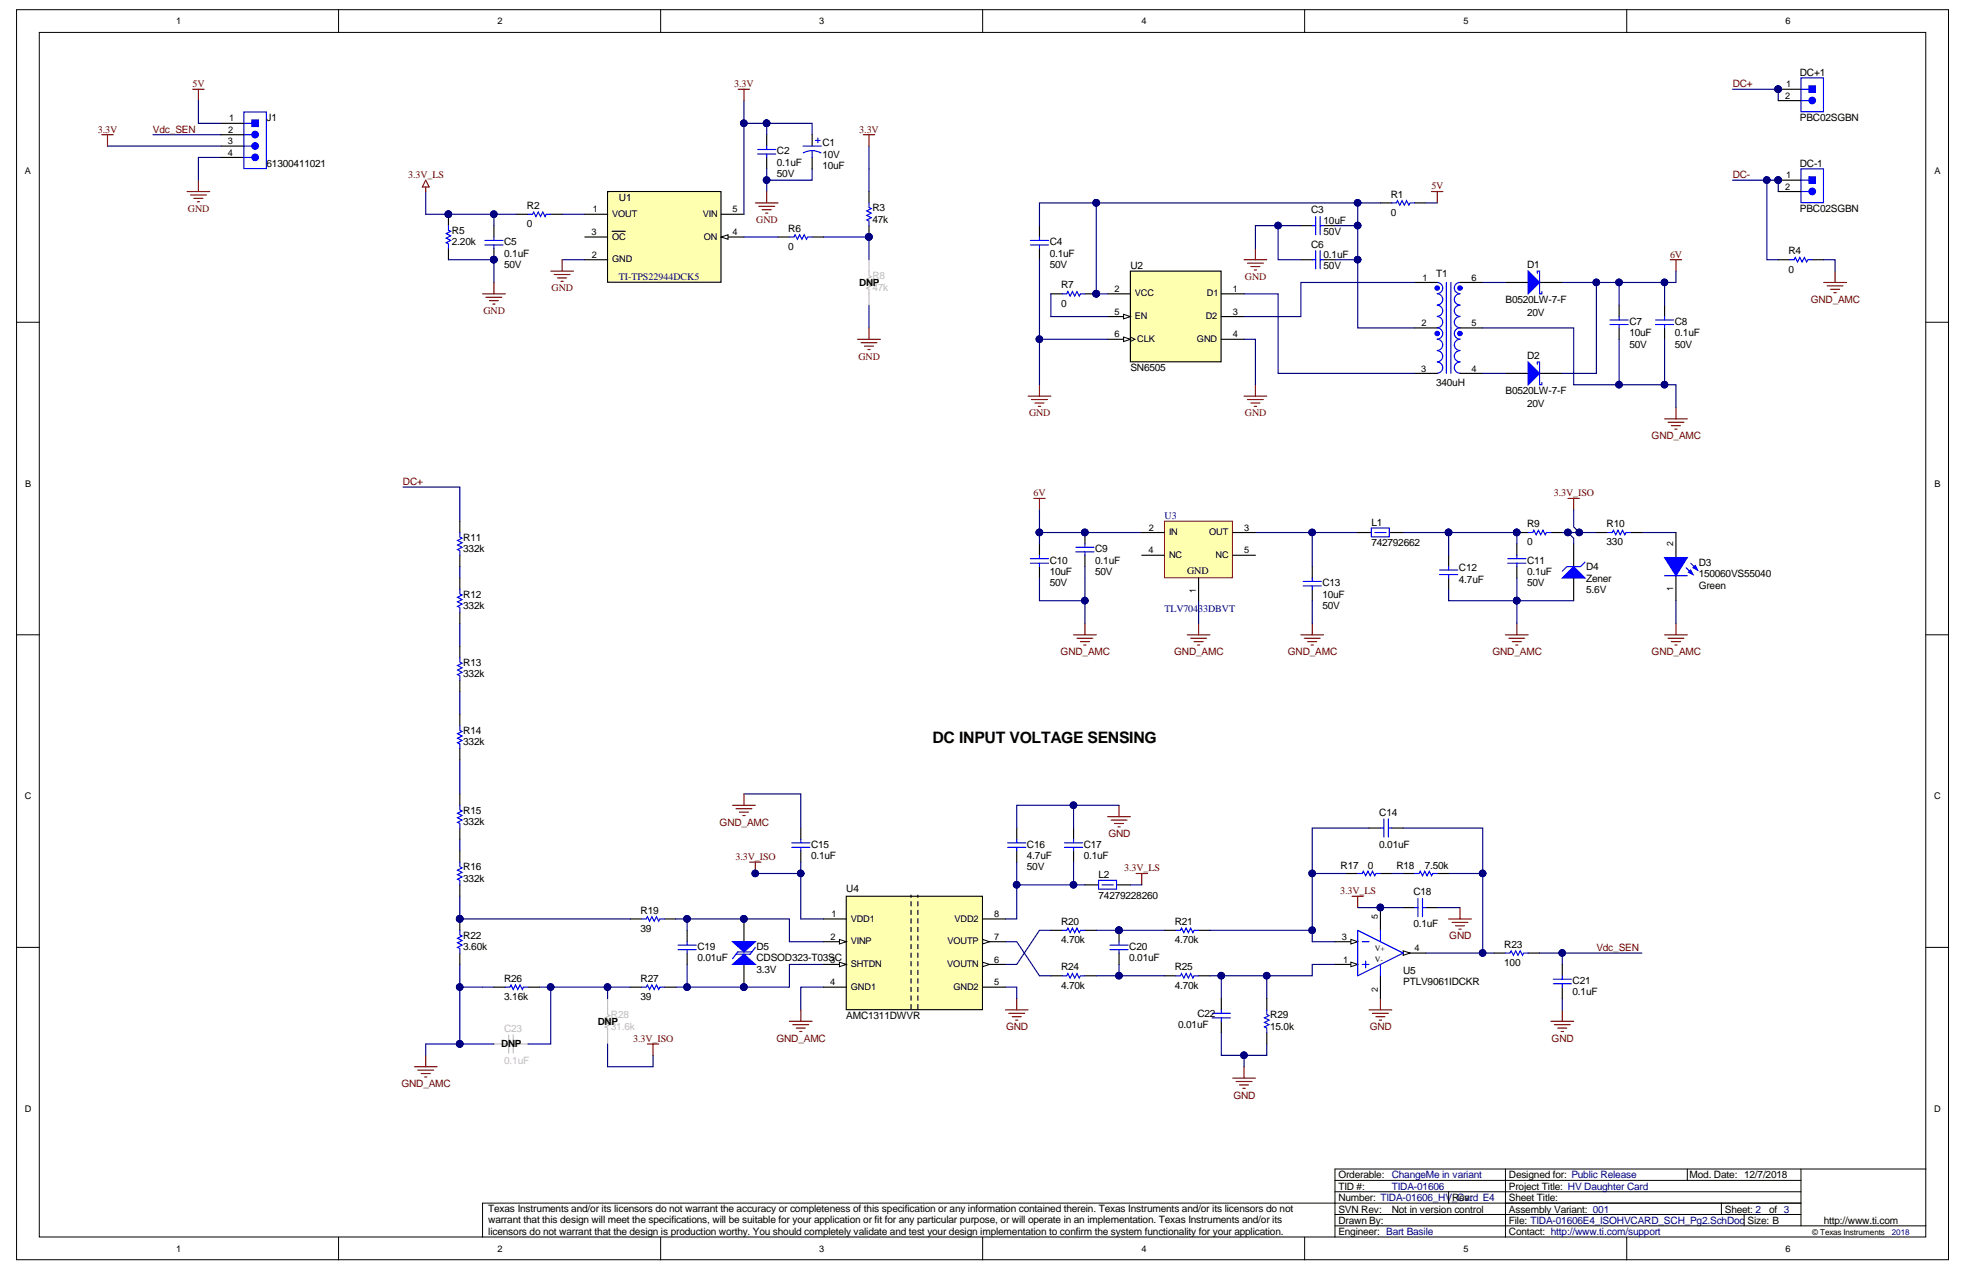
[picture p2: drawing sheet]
<svg xmlns="http://www.w3.org/2000/svg" width="432mm" height="279mm" viewBox="0 0 432 279" stroke-linecap="round" stroke-linejoin="round" font-family="sans-serif">
<defs><g id="words">
<text font-size="3.5" x="204.7" y="163">DC INPUT VOLTAGE SENSING</text>
<g font-size="2.2">
<text x="395.1" y="16.7">DC+1</text>
<text x="58.5" y="26.6">J1</text>
<text x="395.1" y="26.6">PBC02SGBN</text>
<text x="170.6" y="33.9">C2</text>
<text x="180.5" y="34.6">10V</text>
<text x="180.5" y="32.1">C1</text>
<text x="58.5" y="36.6">61300411021</text>
<text x="170.6" y="36.4">0.1uF</text>
<text x="170.6" y="38.9">50V</text>
<text x="180.5" y="37.1">10uF</text>
<text x="395.1" y="36.6">DC-1</text>
<text x="115.7" y="45.9">R2</text>
<text x="135.9" y="44.1">U1</text>
<text x="191.5" y="46.4">R3</text>
<text x="287.8" y="46.9">C3</text>
<text x="305.3" y="47.4">0</text>
<text x="305.3" y="43.4">R1</text>
<text x="395.1" y="46.6">PBC02SGBN</text>
<text x="99.2" y="53.8">2.20k</text>
<text x="99.2" y="51.4">R5</text>
<text x="110.7" y="53.8">C5</text>
<text x="115.7" y="49.9">0</text>
<text x="173" y="50.9">R6</text>
<text x="191.5" y="48.9">47k</text>
<text x="230.4" y="53.8">C4</text>
<text x="290.6" y="49.1">10uF</text>
<text x="290.6" y="51.6">50V</text>
<text x="110.7" y="56.3">0.1uF</text>
<text x="110.7" y="58.8">50V</text>
<text x="173" y="54.8">0</text>
<text x="230.4" y="56.3">0.1uF</text>
<text x="230.4" y="58.8">50V</text>
<text x="248.1" y="59.1">U2</text>
<text x="287.8" y="54.3">C6</text>
<text x="290.6" y="56.6">0.1uF</text>
<text x="290.6" y="59.1">50V</text>
<text x="335.2" y="58.8">D1</text>
<text x="392.6" y="59.8">0</text>
<text x="392.6" y="55.8">R4</text>
<text x="188.6" y="62.7">DNP</text>
<text x="232.9" y="63.3">R7</text>
<text x="315.3" y="60.8">T1</text>
<text x="232.9" y="67.3">0</text>
<text x="330.5" y="66.6">B0520LW-7-F</text>
<text x="335.2" y="69.3">20V</text>
<text x="357.7" y="71.3">C7</text>
<text x="367.7" y="71.3">C8</text>
<text x="357.7" y="73.8">10uF</text>
<text x="357.7" y="76.3">50V</text>
<text x="367.7" y="73.8">0.1uF</text>
<text x="367.7" y="76.3">50V</text>
<text x="248.1" y="81.5">SN6505</text>
<text x="335.2" y="78.8">D2</text>
<text x="315.3" y="84.8">340uH</text>
<text x="330.5" y="86.5">B0520LW-7-F</text>
<text x="335.2" y="89.3">20V</text>
<text x="101.7" y="118.7">R11</text>
<text x="301" y="115.5">L1</text>
<text x="301" y="120">742792662</text>
<text x="335.2" y="119.7">0</text>
<text x="335.2" y="115.7">R9</text>
<text x="352.7" y="119.7">330</text>
<text x="352.7" y="115.7">R10</text>
<text x="101.7" y="121.2">332k</text>
<text x="230.4" y="123.7">C10</text>
<text x="240.4" y="123.7">0.1uF</text>
<text x="240.4" y="121.2">C9</text>
<text x="260.6" y="125.9">GND</text>
<text x="320.3" y="125.5">C12</text>
<text x="335.2" y="123.7">C11</text>
<text x="348.2" y="125.2">D4</text>
<text x="372.9" y="124.2">D3</text>
<text x="101.7" y="131.2">R12</text>
<text x="230.4" y="126.2">10uF</text>
<text x="230.4" y="128.7">50V</text>
<text x="240.4" y="126.2">50V</text>
<text x="290.3" y="131.2">10uF</text>
<text x="290.3" y="128.7">C13</text>
<text x="320.3" y="128">4.7uF</text>
<text x="335.2" y="126.2">0.1uF</text>
<text x="335.2" y="128.7">50V</text>
<text x="348.2" y="130.2">5.6V</text>
<text x="348.2" y="127.7">Zener</text>
<text x="372.9" y="129.2">Green</text>
<text x="372.9" y="126.7">150060VS55040</text>
<text x="101.7" y="133.7">332k</text>
<text x="290.3" y="133.7">50V</text>
<text x="101.7" y="148.7">332k</text>
<text x="101.7" y="146.2">R13</text>
<text x="101.7" y="161.1">R14</text>
<text x="101.7" y="163.6">332k</text>
<text x="101.7" y="178.6">R15</text>
<text x="302.8" y="179.1">C14</text>
<text x="101.7" y="181.1">332k</text>
<text x="101.7" y="191.1">R16</text>
<text x="178" y="188.6">0.1uF</text>
<text x="178" y="186.1">C15</text>
<text x="225.4" y="188.6">4.7uF</text>
<text x="225.4" y="191.1">50V</text>
<text x="225.4" y="186.1">C16</text>
<text x="237.9" y="188.6">0.1uF</text>
<text x="237.9" y="186.1">C17</text>
<text x="294.3" y="190.8">R17</text>
<text x="300.3" y="190.8">0</text>
<text x="302.8" y="186.1">0.01uF</text>
<text x="306.5" y="190.8">R18</text>
<text x="312.8" y="190.8">7.50k</text>
<text x="101.7" y="193.6">332k</text>
<text x="185.8" y="195.8">U4</text>
<text x="241.2" y="192.8">L2</text>
<text x="241.2" y="197.3">74279228260</text>
<text x="310.3" y="196.6">C18</text>
<text x="140.6" y="200.6">R19</text>
<text x="232.9" y="203.1">R20</text>
<text x="257.9" y="203.1">R21</text>
<text x="310.3" y="203.6">0.1uF</text>
<text x="101.7" y="208.6">3.60k</text>
<text x="101.7" y="206.1">R22</text>
<text x="140.6" y="204.6">39</text>
<text x="153.1" y="208.6">C19</text>
<text x="166.1" y="208.6">D5</text>
<text x="232.9" y="207.1">4.70k</text>
<text x="247.9" y="208.6">C20</text>
<text x="257.9" y="207.1">4.70k</text>
<text x="330.2" y="208.1">R23</text>
<text x="110.7" y="215.5">R26</text>
<text x="140.6" y="215.5">R27</text>
<text x="153.1" y="211.1">0.01uF</text>
<text x="166.1" y="213.6">3.3V</text>
<text x="166.1" y="211.1">CDSOD323-T03SC</text>
<text x="232.9" y="213.1">R24</text>
<text x="247.9" y="211.1">0.01uF</text>
<text x="257.9" y="213.1">R25</text>
<text x="308" y="213.8">U5</text>
<text x="330.2" y="212.1">100</text>
<text x="110.7" y="219.5">3.16k</text>
<text x="140.6" y="219.5">39</text>
<text x="232.9" y="217">4.70k</text>
<text x="257.9" y="217">4.70k</text>
<text x="308" y="216.3">PTLV9061IDCKR</text>
<text x="345.2" y="218.5">0.1uF</text>
<text x="345.2" y="216">C21</text>
<text x="131.2" y="224.9">DNP</text>
<text x="185.8" y="223.8">AMC1311DWVR</text>
<text x="258.6" y="225.8">0.01uF</text>
<text x="262.9" y="223.3">C22</text>
<text x="278.8" y="226">15.0k</text>
<text x="278.8" y="223.5">R29</text>
<text x="110" y="229.9">DN</text>
<text x="113" y="229.9">P</text>
<text x="293.8" y="263.7">Number: TIDA-01606_HV_Card E4</text>
<text x="293.8" y="261.2">TID #:</text>
<text x="293.8" y="258.7">Orderable:</text>
<text x="318.8" y="263.7">Rev:</text>
<text x="331.2" y="263.7">Sheet Title:</text>
<text x="331.2" y="261.2">Project Title: HV Daughter Card</text>
<text x="331.2" y="258.7">Designed for: Public Release</text>
<text x="370.9" y="258.7">Mod. Date: 12/7/2018</text>
<text x="107.2" y="266.2">Texas Instruments and/or its licensors do not warrant the accuracy or completeness of this specification or any information contained therein. Texas Instruments and/or its licensors do not</text>
<text x="107.2" y="268.6">warrant that this design will meet the specifications, will be suitable for your application or fit for any particular purpose, or will operate in an implementation. Texas Instruments and/or its</text>
<text x="293.8" y="268.7">Drawn By:</text>
<text x="293.8" y="266.2">SVN Rev:</text>
<text x="305.5" y="266.2">Not in version control</text>
<text x="331.2" y="268.7">File: TIDA-01606E4_ISOHVCARD_SCH_Pg2.SchDoc</text>
<text x="331.2" y="266.2">Assembly Variant: 001</text>
<text x="378.6" y="266.2">Sheet: 2</text>
<text x="383.6" y="268.7">Size: B</text>
<text x="388.4" y="266.2">of 3</text>
<text x="400.3" y="268.7">http://www.ti.com</text>
<text x="107.2" y="271">licensors do not warrant that the design is production worthy. You should completely validate and test your design implementation to confirm the system functionality for your application.</text>
<text x="293.8" y="271.2">Engineer: Bart Basile</text>
<text x="331.2" y="271.2">Contact: http://www.ti.com/support</text>
</g>
<g font-size="2.2" fill="#800000">
<text x="42.3" y="19.1">5V</text>
<text x="161.2" y="19.1">3.3V</text>
<text x="380.4" y="19.2">DC+</text>
<text x="21.5" y="29.1">3.3V</text>
<text x="33.6" y="29.1">Vdc_SEN</text>
<text x="188.6" y="29.1">3.3V</text>
<text x="89.6" y="39.1">3.3V_LS</text>
<text x="314.2" y="41.6">5V</text>
<text x="380.4" y="39.1">DC-</text>
<text x="41.3" y="46.5">GND</text>
<text x="166" y="49">GND</text>
<text x="366.6" y="56.6">6V</text>
<text x="121.1" y="64">GND</text>
<text x="273.3" y="61.5">GND</text>
<text x="106.1" y="69">GND</text>
<text x="397.5" y="66.5">GND_AMC</text>
<text x="188.5" y="78.9">GND</text>
<text x="225.9" y="91.4">GND</text>
<text x="273.3" y="91.4">GND</text>
<text x="362.6" y="96.5">GND_AMC</text>
<text x="88.5" y="106.5">DC+</text>
<text x="226.9" y="109">6V</text>
<text x="341.1" y="109">3.3V_ISO</text>
<text x="232.8" y="143.9">GND_AMC</text>
<text x="257.8" y="143.9">GND_AMC</text>
<text x="282.7" y="143.9">GND_AMC</text>
<text x="327.6" y="143.9">GND_AMC</text>
<text x="362.6" y="143.9">GND_AMC</text>
<text x="158" y="181.3">GND_AMC</text>
<text x="243.3" y="183.8">GND</text>
<text x="161.4" y="188.8">3.3V_ISO</text>
<text x="246.8" y="191.3">3.3V_LS</text>
<text x="294.2" y="196.3">3.3V_LS</text>
<text x="318.2" y="206.3">GND</text>
<text x="350.4" y="208.8">Vdc_SEN</text>
<text x="220.9" y="226.2">GND</text>
<text x="300.7" y="226.2">GND</text>
<text x="139" y="228.7">3.3V_ISO</text>
<text x="170.5" y="228.7">GND_AMC</text>
<text x="340.6" y="228.7">GND</text>
<text x="88.1" y="238.7">GND_AMC</text>
<text x="270.8" y="241.2">GND</text>
</g>
<g font-size="2.2" fill="#000080">
<text x="135.9" y="61.6">TI-TPS22944DCK5</text>
<text x="255.6" y="114">U3</text>
<text x="255.6" y="134.4">TLV70433DBVT</text>
<text x="305.5" y="261.2">TIDA-01606</text>
<text x="305.5" y="258.7">ChangeMe in variant</text>
</g>
<g font-size="2.2" fill="#c0bebc">
<text x="191.5" y="63.8">47k</text>
<text x="191.5" y="61.3">R8</text>
<text x="110.7" y="226.5">C23</text>
<text x="134.1" y="226">31.6k</text>
<text x="134.1" y="223.5">R28</text>
<text x="110.7" y="233.5">0.1uF</text>
</g>
<g font-size="2">
<text x="38.6" y="5.3">1</text>
<text x="109.2" y="5.3">2</text>
<text x="179.9" y="5.3">3</text>
<text x="250.6" y="5.3">4</text>
<text x="321.3" y="5.3">5</text>
<text x="391.9" y="5.3">6</text>
<text x="391.9" y="21.7">2</text>
<text x="392.1" y="19.2">1</text>
<text x="50.1" y="29.2">2</text>
<text x="50.3" y="26.7">1</text>
<text x="50" y="34.2">4</text>
<text x="50" y="31.7">3</text>
<text x="5.5" y="38.3">A</text>
<text x="391.9" y="41.6">2</text>
<text x="392.1" y="39.1">1</text>
<text x="424.6" y="38.3">A</text>
<text x="130.2" y="46.6">1</text>
<text x="134.4" y="47.6">VOUT</text>
<text x="154.3" y="47.6">VIN</text>
<text x="160.8" y="46.6">5</text>
<text x="129.9" y="51.6">3</text>
<text x="134.4" y="52.6">OC</text>
<text x="154.5" y="52.6">ON</text>
<text x="160.8" y="51.6">4</text>
<text x="129.9" y="56.6">2</text>
<text x="134.4" y="57.6">GND</text>
<text x="244.7" y="64.1">2</text>
<text x="249.1" y="65.1">VCC</text>
<text x="264.9" y="65.1">D1</text>
<text x="270.6" y="64.1">1</text>
<text x="312.3" y="61.6">1</text>
<text x="323" y="61.6">6</text>
<text x="244.6" y="69.1">5</text>
<text x="249.1" y="70.1">EN</text>
<text x="264.7" y="70.1">D2</text>
<text x="270.6" y="69.1">3</text>
<text x="312" y="71.6">2</text>
<text x="323" y="71.6">5</text>
<text x="244.6" y="74.1">6</text>
<text x="249.6" y="75.1">CLK</text>
<text x="262.8" y="75.1">GND</text>
<text x="270.6" y="74.1">4</text>
<text x="312" y="81.6">3</text>
<text x="323" y="81.6">4</text>
<text x="5.5" y="106.9">B</text>
<text x="424.7" y="106.9">B</text>
<text x="252.2" y="116.5">2</text>
<text x="256.6" y="117.5">IN</text>
<text x="265.4" y="117.5">OUT</text>
<text x="273.1" y="116.5">3</text>
<text x="252.1" y="121.5">4</text>
<text x="256.6" y="122.5">NC</text>
<text x="266.8" y="122.5">NC</text>
<text x="273.1" y="121.5">5</text>
<text x="5.5" y="175.5">C</text>
<text x="424.6" y="175.5">C</text>
<text x="182.6" y="201.3">1</text>
<text x="186.8" y="202.3">VDD1</text>
<text x="209.5" y="202.3">VDD2</text>
<text x="218.2" y="201.3">8</text>
<text x="182.3" y="206.3">2</text>
<text x="186.8" y="207.3">VINP</text>
<text x="208" y="207.3">VOUTP</text>
<text x="218.2" y="206.3">7</text>
<text x="294.5" y="206.3">3</text>
<text x="310.5" y="208.8">4</text>
<text x="182.3" y="211.3">3</text>
<text x="186.8" y="212.3">SHTDN</text>
<text x="208" y="212.3">VOUTN</text>
<text x="218.2" y="211.3">6</text>
<text x="294.8" y="211.3">1</text>
<text x="182.3" y="216.3">4</text>
<text x="186.8" y="217.3">GND1</text>
<text x="209.3" y="217.3">GND2</text>
<text x="218.2" y="216.3">5</text>
<text x="5.5" y="244.1">D</text>
<text x="424.6" y="244.1">D</text>
<text x="38.6" y="274.8">1</text>
<text x="109.2" y="274.8">2</text>
<text x="179.9" y="274.8">3</text>
<text x="250.6" y="274.8">4</text>
<text x="321.3" y="274.8">5</text>
<text x="391.9" y="274.8">6</text>
</g>
<g font-size="1.9">
<text x="367.3" y="119.9" transform="rotate(-90 367.3 119.9)">2</text>
<text x="262.5" y="130.2" transform="rotate(-90 262.5 130.2)">1</text>
<text x="367.3" y="129.7" transform="rotate(-90 367.3 129.7)">1</text>
<text x="302.5" y="201.8" transform="rotate(-90 302.5 201.8)">5</text>
<text x="302.5" y="217.8" transform="rotate(-90 302.5 217.8)">2</text>
</g>
<text font-size="1.8" x="397.8" y="271.2">© Texas Instruments</text>
<text font-size="1.8" fill="#000080" x="415.3" y="271.2">2018</text>
<g font-size="1.7">
<text x="301.8" y="208.8">V+</text>
<text x="301.8" y="211.3">V-</text>
</g>
</g></defs>
<g fill="#fff" stroke="#000" stroke-width=".22">
<path d="M3.6 2.1h424.1v274.5h-424.1z"/>
<path d="M8.6 7.1h414.1v264.5h-414.1z"/>
</g>
<g fill="none" stroke="#000" stroke-width=".22">
<path d="M74.3 2.1v5M145 2.1v5M215.7 2.1v5M286.4 2.1v5M357.1 2.1v5M3.6 70.8h5M422.8 70.8h5M3.6 139.4h5M422.8 139.4h5M3.6 208h5M422.8 208h5M293.1 259.2h102.3"/>
<path d="M330.5 256.7h-37.4v14.9M370.4 256.7v2.5M395.4 256.7v12.4M422.8 256.7h-92.3v14.9M74.3 271.6v5M145 271.6v5M215.7 271.6v5M286.4 271.6v5M293.1 269.1h129.7M293.1 266.6h102.3M293.1 261.6h102.3M318 261.6v2.5"/>
<path d="M357.1 271.6v5M377.9 264.1v2.5M382.9 266.6v2.5M395.4 264.1h-289.5v7.5"/>
</g>
<path d="M366.7 57h2.5M367.9 57v2.5" fill="none" stroke="#800000" stroke-width=".25"/>
<path d="M285.6 49.5h2.5M285.6 57h2.5M290.6 49.5h2.5M290.6 57h2.5M330.5 62h5M338 62h5" fill="none" stroke="#000" stroke-width=".25"/>
<path d="M288.1 49.5h.7M288.1 57h.7M288.8 47.5v4M288.8 55v4M289.8 49.5h.8M289.8 47.5v4M289.8 55v4M289.8 57h.8" fill="none" stroke="#00f" stroke-width=".25"/>
<path d="M335.5 59.5l2.5 2.5-2.5 2.5z" fill="#00f"/>
<path d="M335.5 59.5l2.5 2.5-2.5 2.5zM337.5 60v-.5h.5v5h.5v-.5M353.4 70.3h4M353.4 71.3h4M355.4 69.5v.8M355.4 71.3v.7M363.4 70.3h4M363.4 71.3h4M365.4 69.5v.8M365.4 71.3v.7" fill="none" stroke="#00f" stroke-width=".25"/>
<path d="M355.4 67v2.5M355.4 72v2.5M365.4 67v2.5M365.4 72v2.5M330.5 82h5M338 82h5" fill="none" stroke="#000" stroke-width=".25"/>
<path d="M335.5 79.5l2.5 2.5-2.5 2.5z" fill="#00f"/>
<g fill="none" stroke="#00f" stroke-width=".25">
<path d="M305.5 44.5h1l.3-.4 .5 .9 .5-.9 .5 .9 .5-.9 .5 .9 .2-.5h1M315.5 64.5a1.22 1.22 0 0 1 1.2 1.2 1.22 1.22 0 0 1-1.2 1.3M315.5 62a1.22 1.22 0 0 1 1.2 1.2 1.22 1.22 0 0 1-1.2 1.3M315.5 67a1.22 1.22 0 0 1 1.2 1.2 1.22 1.22 0 0 1-1.2 1.3 1.25 1.25 0 0 1 1.2 1.2 1.25 1.25 0 0 1-1.2 1.2M315.5 74.5a1.22 1.22 0 0 1 1.2 1.2 1.22 1.22 0 0 1-1.2 1.2M315.5 72a1.22 1.22 0 0 1 1.2 1.2 1.22 1.22 0 0 1-1.2 1.2M315.5 77a1.22 1.22 0 0 1 1.2 1.2 1.22 1.22 0 0 1-1.2 1.2M315.5 79.5a1.22 1.22 0 0 1 1.2 1.2 1.22 1.22 0 0 1-1.2 1.2M317.5 62v20M318.5 62v20M320.5 64.5a1.22 1.22 0 0 0-1.2 1.2 1.22 1.22 0 0 0 1.2 1.3M320.5 62a1.22 1.22 0 0 0-1.2 1.2 1.22 1.22 0 0 0 1.2 1.3"/>
<path d="M320.5 67a1.22 1.22 0 0 0-1.2 1.2 1.22 1.22 0 0 0 1.2 1.3 1.25 1.25 0 0 0-1.3 1.2 1.25 1.25 0 0 0 1.3 1.2M320.5 74.5a1.22 1.22 0 0 0-1.2 1.2 1.22 1.22 0 0 0 1.2 1.2M320.5 72a1.22 1.22 0 0 0-1.2 1.2 1.22 1.22 0 0 0 1.2 1.2M320.5 77a1.22 1.22 0 0 0-1.2 1.2 1.22 1.22 0 0 0 1.2 1.2M320.5 79.5a1.22 1.22 0 0 0-1.2 1.2 1.22 1.22 0 0 0 1.2 1.2M335.5 79.5l2.5 2.5-2.5 2.5zM337.5 80v-.5h.5v5h.5v-.5"/>
</g>
<path d="M273.1 57h5M273.8 57.8h3.5M274.6 58.5h2M275.3 59.3h.5M275.6 54.5v2.5" fill="none" stroke="#800000" stroke-width=".25"/>
<g fill="none" stroke="#00f" stroke-width=".75">
<circle cx="315.5" cy="63.2" r=".22"/>
<circle cx="315.5" cy="73.2" r=".22"/>
<circle cx="320.5" cy="63.2" r=".22"/>
<circle cx="320.5" cy="73.2" r=".22"/>
</g>
<path d="M303 44.5h2.5M310.5 44.5h2.5M310.5 62h5M310.5 72h5M320.5 62h5M320.5 72h5M310.5 82h5M320.5 82h5" fill="none" stroke="#000" stroke-width=".25"/>
<path d="M248.1 59.5h20v19.9h-20z" fill="#ffffb0" stroke="#000" stroke-width=".25"/>
<path d="M243.2 64.5h4.9M243.2 69.5h4.9M268.1 64.5h5M268.1 69.5h5M268.1 74.5h5" fill="none" stroke="#000" stroke-width=".25"/>
<path d="M246.6 69l1.5 .5-1.5 .5z" fill="#fff"/>
<path d="M246.6 69l1.5 .5-1.5 .5zM248.1 74l1 .5-1 .5" fill="none" stroke="#000" stroke-width=".22"/>
<path d="M243.2 74.5h4.9" fill="none" stroke="#000" stroke-width=".25"/>
<path d="M246.6 74l1.5 .5-1.5 .5z" fill="#fff"/>
<path d="M246.6 74l1.5 .5-1.5 .5z" fill="none" stroke="#000" stroke-width=".22"/>
<g fill="none" stroke="#000" stroke-width=".25">
<path d="M228.2 49.5v2.5M228.2 54.5v2.5M230.7 64.5h2.5M238.2 64.5h2.5M228.2 119.4v2.5M238.2 116.9v2.5M333 119.4v2.5M333 116.9h2.5M340.5 116.9h2.5M345.5 119.4v5M228.2 124.4v2.5M238.2 121.9v2.5"/>
<path d="M288.1 124.4v2.5M288.1 129.4v2.5M318 121.9v2.5M318 126.9v2.5M333 124.4v2.5M345.5 126.9v5"/>
</g>
<g fill="#000080" stroke="#000080" stroke-width=".22">
<circle cx="240.6" cy="64.5" r=".72"/>
<circle cx="238.1" cy="116.9" r=".72"/>
<circle cx="333" cy="116.9" r=".72"/>
</g>
<g fill="none" stroke="#00f" stroke-width=".25">
<path d="M226.2 53.8h4M226.2 52.8h4M228.2 52v.8M228.2 53.8v.7M233.2 64.5h1l.2-.5 .5 1 .5-1 .5 1 .5-1 .5 1 .3-.5h1M238.2 119.4v.8M335.5 116.9h1l.2-.5 .5 1 .5-1 .5 1 .5-1 .5 1 .3-.5h1M226.2 123.7h4M226.2 122.7h4M228.2 121.9v.8M228.2 123.7v.7M236.2 120.2h4"/>
<path d="M236.2 121.2h4M238.2 121.2v.7M286.1 128.6h4M286.1 127.6h4M288.1 126.9v.7M288.1 128.6v.8M316 126.1h4M316 125.2h4M318 124.4v.8M318 126.1v.8M331 123.7h4M331 122.7h4"/>
<path d="M333 121.9v.8M333 123.7v.7"/>
</g>
<g fill="none" stroke="#800000" stroke-width=".25">
<path d="M314.3 42.1h2.5M315.5 42.1v2.4M225.7 87h5M226.4 87.7h3.5M227.2 88.5h2M227.9 89.2h.5M228.2 84.5v2.5M273.1 87h5M273.8 87.7h3.5M274.6 88.5h2M275.3 89.2h.5M275.6 84.5v2.5"/>
<path d="M365.4 92h5M366.2 92.7h3.5M366.9 93.5h2M367.7 94.2h.5M367.9 89.5v2.5M344.2 109.4h2.5M345.5 109.4v2.5"/>
</g>
<path d="M345.5 124.4l2.4 2.5h-4.9z" fill="#00f"/>
<path d="M301 115.9h4v2h-4zM301.8 116.9h2.5M345.5 124.4l2.4 2.5h-4.9zM347.9 123.4l-1 1h-2.9l-1 1M370.2 124.7l1.4 1.4M371.2 123.7l1.4 1.5" fill="none" stroke="#00f" stroke-width=".25"/>
<g fill="none" stroke="#800000" stroke-width=".25">
<path d="M226.9 109.4h2.5M228.2 109.4v2.5M235.7 139.4h5M238.2 136.9v2.5M260.6 139.4h5M263.1 136.9v2.5M285.6 139.4h5M288.1 136.9v2.5M330.5 139.4h5M333 136.9v2.5M365.4 139.4h5M367.9 136.9v2.5"/>
<path d="M236.4 140.1h3.5M237.2 140.9h2M237.9 141.6h.5M261.4 140.1h3.5M262.1 140.9h2M262.9 141.6h.5M286.3 140.1h3.5M287.1 140.9h2M287.8 141.6h.5M331.2 140.1h3.5M332 140.9h2M332.7 141.6h.5"/>
<path d="M366.2 140.1h3.5M366.9 140.9h2M367.7 141.6h.5"/>
</g>
<g fill="none" stroke="#000080" stroke-width=".25">
<path d="M228.2 57v17.5h15M240.7 44.5h-12.5v5M240.7 44.5h57.3M240.7 44.5v20h2.5M280.6 49.5h-5v5M285.6 49.5h-5v7.5h5M293.1 57h4.9M293.1 49.5h4.9M303 44.5h-5v27.5h12.5M313 44.5h2.5M367.9 59.5v2.5h-24.9M228.2 74.5v10"/>
<path d="M230.7 64.5v5h12.5M273.1 64.5h7.5v17.5h29.9M273.1 74.5h2.5v10M310.5 62h-24.9v7.5h-12.5M325.5 72h20v12.5h22.4v5M325.5 62h5M350.4 62v20h-7.4M355.4 62v5M355.4 74.5v10M365.4 62v5M365.4 74.5v10M325.5 82h5"/>
<path d="M228.2 111.9v5h22.4M275.6 116.9h22.4M288.1 116.9v7.5M308 116.9h10M318 116.9h15v2.5M318 116.9v5M343 116.9h7.4M345.5 111.9v3.8l1.2 1.2M360.4 116.9h7.5M228.2 126.9v5h10v-5M238.2 131.9v5M263.1 131.9v5"/>
<path d="M288.1 131.9v5M318 129.4v2.5h27.5M333 126.9v10M367.9 131.9v5"/>
</g>
<g fill="#000080" stroke="#000080" stroke-width=".22">
<circle cx="355.4" cy="62" r=".72"/>
<circle cx="350.4" cy="62" r=".72"/>
<circle cx="365.4" cy="62" r=".72"/>
<circle cx="355.4" cy="84.5" r=".72"/>
<circle cx="298" cy="57" r=".72"/>
<circle cx="298" cy="49.5" r=".72"/>
<circle cx="365.4" cy="84.5" r=".72"/>
<circle cx="280.6" cy="49.5" r=".72"/>
<circle cx="240.6" cy="44.5" r=".72"/>
<circle cx="298" cy="44.5" r=".72"/>
<circle cx="228.2" cy="74.5" r=".72"/>
<circle cx="240.6" cy="64.5" r=".72"/>
<circle cx="318" cy="116.9" r=".72"/>
<circle cx="333" cy="131.9" r=".72"/>
<circle cx="346.7" cy="116.9" r=".72"/>
<circle cx="344.2" cy="116.9" r=".72"/>
<circle cx="333" cy="116.9" r=".72"/>
<circle cx="238.1" cy="131.9" r=".72"/>
<circle cx="228.2" cy="116.9" r=".72"/>
<circle cx="238.1" cy="116.9" r=".72"/>
<circle cx="288" cy="116.9" r=".72"/>
</g>
<path d="M298 116.9h3M305 116.9h3M367.9 116.9v5.5M367.9 126.4v5.5" fill="none" stroke="#000" stroke-width=".25"/>
<path d="M371.2 125.2l.4 .9-.9-.4z" fill="#00f"/>
<path d="M371.2 125.2l.4 .9-.9-.4z" fill="none" stroke="#00f" stroke-width=".25"/>
<path d="M372.1 124.2l.5 1-1-.5z" fill="#00f"/>
<path d="M372.1 124.2l.5 1-1-.5z" fill="none" stroke="#00f" stroke-width=".25"/>
<path d="M365.4 122.4h5l-2.5 4z" fill="#00f"/>
<path d="M365.4 122.4h5l-2.5 4zM365.4 126.4h5" fill="none" stroke="#00f" stroke-width=".25"/>
<path d="M228.2 116.9v2.5M344.2 116.9l1.3 1.3v1.2M238.2 124.4v2.5" fill="none" stroke="#000080" stroke-width=".25"/>
<g fill="#000080" stroke="#000080" stroke-width=".22">
<circle cx="228.2" cy="116.9" r=".72"/>
<circle cx="344.2" cy="116.9" r=".72"/>
</g>
<path d="M255.6 114.4h15v12.4h-15z" fill="#ffffb0" stroke="#800000" stroke-width=".22"/>
<g fill="none" stroke="#000" stroke-width=".25">
<path d="M250.6 116.9h5M270.6 116.9h5M350.4 116.9h2.5M357.9 116.9h2.5M250.6 121.9h5M263.1 126.9v5M270.6 121.9h5M175.8 181.8v2.5M175.8 186.8v2.5M223.2 181.8v2.5M223.2 186.8v2.5M235.7 181.8v2.5"/>
<path d="M235.7 186.8v2.5M295.6 191.8h2.4M300.5 181.8h2.5M303 191.8h2.5M305.5 181.8h2.5M308 191.8h2.5M308 199.3h2.5M313 199.3h2.5M315.5 191.8h2.5M108.4 216.7h2.5M115.9 216.7h2.5M138.4 201.8h2.5"/>
<path d="M138.4 216.7h2.5M145.9 201.8h2.4M145.9 216.7h2.4M150.8 204.3v2.5M150.8 209.2v2.5M230.7 204.3h2.5M230.7 214.2h2.5M238.2 204.3h2.5M238.2 214.2h2.5M245.7 204.3v2.5M245.7 209.2v2.5M255.6 204.3h2.5"/>
<path d="M255.6 214.2h2.5M263.1 204.3h2.5M263.1 214.2h2.5M268.1 219.2v2.5M278.1 219.2v2.5M328 209.2h2.5M335.5 209.2h2.5M343 211.7v2.5M343 216.7v2.5M268.1 224.2v2.5M278.1 226.7v2.5"/>
</g>
<g fill="none" stroke="#00f" stroke-width=".25">
<path d="M352.9 116.9h1l.3-.5 .5 1 .5-1 .5 1 .5-1 .5 1 .2-.5h1M303.8 179.8v4M304.8 179.8v4M173.8 185h4M173.8 186h4M175.8 184.3v.7M175.8 186v.8M221.2 185h4M221.2 186h4M223.2 184.3v.7M223.2 186v.8M233.7 185h4"/>
<path d="M233.7 186h4M235.7 184.3v.7M235.7 186v.8M298 191.8h1l.3-.5 .5 1 .5-1 .5 1 .5-1 .5 1 .2-.5h1M303 181.8h.8M304.8 181.8h.7M310.5 191.8h1l.3-.5 .5 1 .5-1 .5 1 .5-1 .5 1 .2-.5h1M310.5 199.3h.8M311.3 197.3v4M312.3 199.3h.7M312.3 197.3v4M110.9 216.7h1l.3-.5 .5 1 .5-1 .5 1 .5-1 .5 1 .2-.5h1"/>
<path d="M140.9 201.8h1l.2-.5 .5 1 .5-1 .5 1 .5-1 .5 1 .3-.5h1M140.9 216.7h1l.2-.5 .5 1 .5-1 .5 1 .5-1 .5 1 .3-.5h1M148.8 207.5h4M148.8 208.5h4M150.8 206.8v.7M150.8 208.5v.7M233.2 204.3h1l.2-.5 .5 1 .5-1 .5 1 .5-1 .5 1 .3-.5h1M233.2 214.2h1l.2-.5 .5 1 .5-1 .5 1 .5-1 .5 1 .3-.5h1M243.7 207.5h3.9M243.7 208.5h3.9M245.7 206.8v.7M245.7 208.5v.7"/>
<path d="M258.1 204.3h1l.3-.5 .5 1 .5-1 .5 1 .5-1 .5 1 .2-.5h1M258.1 214.2h1l.3-.5 .5 1 .5-1 .5 1 .5-1 .5 1 .2-.5h1M330.5 209.2h1l.2-.5 .5 1 .5-1 .5 1 .5-1 .5 1 .3-.5h1M341 215h4M341 216h4M343 214.2v.8M343 216v.7M266.1 222.5h4M266.1 223.5h4M268.1 221.7v.8M268.1 223.5v.7M278.1 221.7v1l.5 .3-1 .5 1 .5-1 .5 1 .5-1 .5 .5 .2v1"/>
</g>
<g fill="none" stroke="#000080" stroke-width=".25">
<path d="M88.5 106.9h12.4v7.5M163.3 174.3h12.5v7.5M235.7 176.8v5M245.7 176.8h-22.5v5M165.3 191.8h10.5M175.8 189.3v12.5h5M223.2 189.3v5h12.5v-5M223.2 194.3v7.5h-2.5M295.6 191.8h-7.5v12.5M298 199.3h10M300.5 181.8h-12.4v10M305.5 191.8h2.5"/>
<path d="M308 181.8h17.5v10M315.5 199.3h5M318 191.8h7.5v17.4h-12.5M100.9 201.8h37.5M100.9 216.7h7.5M118.4 216.7h20M120.9 216.7v12.5h-5M133.4 216.7v2.5M148.3 201.8h25v5h7.5M150.8 201.8v2.5M150.8 211.7v5M180.8 211.7h-7.5v5h-25"/>
<path d="M180.8 216.7h-5v5M220.7 216.7h2.5v2.5M220.7 206.8h2.5l5 7.4h2.5M230.7 204.3h-2.5l-5 7.4h-2.5M240.7 214.2h14.9M240.7 204.3h14.9M245.7 211.7v2.5M265.6 204.3h22.5v2.5h5M268.1 214.2v5M278.1 214.2v5M293.1 211.7h-5v2.5h-22.5M325.5 209.2h2.5"/>
<path d="M338 209.2h5v2.5M343 219.2v2.5M343 209.2h17.4M100.9 229.2h7.5M133.4 229.2v5M268.1 226.7v5h10v-2.5M273.1 231.7v2.5"/>
</g>
<g fill="#000080" stroke="#000080" stroke-width=".22">
<circle cx="175.8" cy="191.8" r=".72"/>
<circle cx="163.3" cy="201.7" r=".72"/>
<circle cx="150.8" cy="201.7" r=".72"/>
<circle cx="163.3" cy="216.7" r=".72"/>
<circle cx="150.8" cy="216.7" r=".72"/>
<circle cx="235.6" cy="176.8" r=".72"/>
<circle cx="223.2" cy="194.2" r=".72"/>
<circle cx="235.6" cy="194.2" r=".72"/>
<circle cx="278.1" cy="214.2" r=".72"/>
<circle cx="268.1" cy="214.2" r=".72"/>
<circle cx="245.6" cy="214.2" r=".72"/>
<circle cx="245.6" cy="204.2" r=".72"/>
<circle cx="288" cy="204.2" r=".72"/>
<circle cx="288" cy="191.8" r=".72"/>
<circle cx="325.5" cy="191.8" r=".72"/>
<circle cx="325.5" cy="209.2" r=".72"/>
<circle cx="273.1" cy="231.7" r=".72"/>
<circle cx="342.9" cy="209.2" r=".72"/>
<circle cx="100.9" cy="201.7" r=".72"/>
<circle cx="100.9" cy="216.7" r=".72"/>
<circle cx="133.4" cy="216.7" r=".72"/>
<circle cx="120.9" cy="216.7" r=".72"/>
<circle cx="100.9" cy="229.2" r=".72"/>
<circle cx="303" cy="199.2" r=".72"/>
<circle cx="165.8" cy="191.8" r=".72"/>
</g>
<g fill="none" stroke="#800000" stroke-width=".25">
<path d="M243.2 179.3h4.9M245.7 176.8v2.5M243.9 180.1h3.5M244.7 180.8h1.9M245.4 181.5h.5M249.4 191.8h2.5M250.6 191.8v2.5M296.8 196.8h2.5M298 196.8v2.5M320.5 199.3v2.5M223.2 219.2v2.5M303 219.2v2.5"/>
<path d="M318 201.8h5M318.8 202.5h3.4M319.5 203.3h2M320.3 204h.5M220.7 221.7h5M221.5 222.5h3.4M222.2 223.2h2M222.9 224h.5M270.6 236.7h5M271.4 237.4h3.4M272.1 238.2h2M272.8 238.9h.5"/>
<path d="M273.1 234.2v2.5M300.5 221.7h5M301.3 222.5h3.5M302 223.2h2M302.8 224h.5M340.5 224.2h5M341.2 225h3.5M342 225.7h2M342.7 226.5h.5M343 221.7v2.5"/>
</g>
<path d="M133.4 219.2v3.5l.5 .3-1 .5 1 .5-1 .5 1 .5-1 .5 .5 .2v3.5M108.4 229.2h3.3M111.7 227.2v4M112.7 229.2h3.2M112.7 227.2v4" fill="none" stroke="#c0bebc" stroke-width=".25"/>
<path d="M185.8 196.8h29.9v24.9h-29.9z" fill="#ffffb0" stroke="#000" stroke-width=".25"/>
<path d="M180.8 201.8h5M180.8 206.8h5" fill="none" stroke="#000" stroke-width=".25"/>
<path d="M184.3 206.3l1.5 .5-1.5 .5z" fill="#fff"/>
<path d="M184.3 206.3l1.5 .5-1.5 .5z" fill="none" stroke="#000" stroke-width=".22"/>
<path d="M180.8 211.7h5" fill="none" stroke="#000" stroke-width=".25"/>
<path d="M184.3 211.2l1.5 .5-1.5 .5z" fill="#fff"/>
<path d="M184.3 211.2l1.5 .5-1.5 .5z" fill="none" stroke="#000" stroke-width=".22"/>
<path d="M180.8 216.7h5M215.7 216.7h5M215.7 211.7h5" fill="none" stroke="#000" stroke-width=".25"/>
<path d="M215.7 211.2l1.5 .5-1.5 .5z" fill="#fff"/>
<path d="M215.7 211.2l1.5 .5-1.5 .5z" fill="none" stroke="#000" stroke-width=".22"/>
<path d="M215.7 206.8h5" fill="none" stroke="#000" stroke-width=".25"/>
<path d="M215.7 206.3l1.5 .5-1.5 .5z" fill="#fff"/>
<path d="M215.7 206.3l1.5 .5-1.5 .5z" fill="none" stroke="#000" stroke-width=".22"/>
<path d="M48.5 34.6h5M238.2 194.3h3M245.2 194.3h2.9M215.7 201.8h5" fill="none" stroke="#000" stroke-width=".25"/>
<path d="M200 221.5v-25M201.5 221.5v-25" fill="none" stroke="#000" stroke-width=".25" stroke-dasharray=".9 .9"/>
<path d="M42.3 19.6h2.5M43.6 19.6v2.5M43.6 39.6v2.5M41.1 42.1h5M41.8 42.8h3.5M42.6 43.6h2M43.3 44.3h.5M164.6 189.3h2.5M165.8 189.3v2.5" fill="none" stroke="#800000" stroke-width=".25"/>
<g fill="#000080" stroke="#000080" stroke-width=".22">
<circle cx="165.8" cy="191.8" r=".72"/>
<circle cx="235.6" cy="194.2" r=".72"/>
</g>
<path d="M33.6 29.6h14.9M43.6 22.1v5h4.9M48.5 34.6h-4.9v5M235.7 194.3h2.5M248.1 194.3h2.5M143.4 231.7v2.5h-10" fill="none" stroke="#000080" stroke-width=".25"/>
<path d="M241.2 193.3h3.9v1.9h-3.9zM241.9 194.3h2.5" fill="none" stroke="#00f" stroke-width=".25"/>
<path d="M53.5 24.6h5v12.4h-5z" fill="#fff" stroke="#00f" stroke-width=".25"/>
<path d="M53.5 29.6h1.8M53.5 27.1h1.8M53.5 32.1h1.8M53.5 34.6h1.8" fill="none" stroke="#00f" stroke-width=".25"/>
<g fill="#00f" stroke="#00f" stroke-width=".25">
<path d="M55.3 26.3h1.4v1.5h-1.4z"/>
<circle cx="56" cy="29.6" r=".72"/>
<circle cx="56" cy="32" r=".72"/>
<circle cx="56" cy="34.5" r=".72"/>
</g>
<path d="M48.5 27.1h5M48.5 29.6h5M48.5 32.1h5" fill="none" stroke="#000" stroke-width=".25"/>
<path d="M380.3 19.6h10.1v2.5M23.6 32.1h24.9M380.3 39.6h10.1v2.5" fill="none" stroke="#000080" stroke-width=".25"/>
<g fill="#000080" stroke="#000080" stroke-width=".22">
<circle cx="390.3" cy="19.6" r=".72"/>
<circle cx="387.8" cy="39.5" r=".72"/>
<circle cx="390.3" cy="39.5" r=".72"/>
</g>
<path d="M142.1 229.2h2.5M143.4 229.2v2.5" fill="none" stroke="#800000" stroke-width=".25"/>
<path d="M395.4 17.1h4.9v7.4h-4.9z" fill="#fff" stroke="#00f" stroke-width=".25"/>
<path d="M395.4 19.6h1.7M395.4 22.1h1.7" fill="none" stroke="#00f" stroke-width=".25"/>
<circle cx="397.8" cy="22.1" r=".72" fill="#00f" stroke="#00f" stroke-width=".25"/>
<path d="M390.4 19.6h5M390.4 22.1h5" fill="none" stroke="#000" stroke-width=".25"/>
<circle cx="390.3" cy="19.6" r=".72" fill="#000080" stroke="#000080" stroke-width=".22"/>
<path d="M397.1 18.8h1.4v1.5h-1.4z" fill="#00f" stroke="#00f" stroke-width=".22"/>
<path d="M395.4 37.1h4.9v7.4h-4.9z" fill="#fff" stroke="#00f" stroke-width=".25"/>
<path d="M395.4 39.6h1.7M392.9 57h1l.2-.5 .5 1 .5-1 .5 1 .5-1 .5 1 .2-.5h1M395.4 42.1h1.7" fill="none" stroke="#00f" stroke-width=".25"/>
<circle cx="397.8" cy="42" r=".72" fill="#00f" stroke="#00f" stroke-width=".25"/>
<path d="M390.4 39.6h5M390.4 42.1h5M390.4 57h2.5M397.8 57h2.5" fill="none" stroke="#000" stroke-width=".25"/>
<g fill="#000080" stroke="#000080" stroke-width=".22">
<circle cx="390.3" cy="39.5" r=".72"/>
<circle cx="100.9" cy="216.7" r=".72"/>
<circle cx="100.9" cy="229.2" r=".72"/>
</g>
<path d="M397.1 38.8h1.4v1.5h-1.4z" fill="#00f" stroke="#00f" stroke-width=".22"/>
<g fill="none" stroke="#800000" stroke-width=".25">
<path d="M22.3 29.6h2.5M23.6 29.6v2.5M402.8 59.5v2.5M400.3 62h5M401.1 62.8h3.5M401.8 63.5h2M402.6 64.3h.5M160.8 176.8h5M161.6 177.6h3.5M162.3 178.3h2M163.1 179.1h.5M163.3 174.3v2.5"/>
<path d="M91 234.2h5M91.7 234.9h3.5M92.5 235.7h2M93.2 236.4h.5M93.5 231.7v2.5M173.3 224.2h5M174 225h3.5M174.8 225.7h2M175.5 226.5h.5M175.8 221.7v2.5"/>
</g>
<path d="M400.3 57h2.5v2.5M100.9 211.7v17.5h-7.4v2.5" fill="none" stroke="#000080" stroke-width=".25"/>
<path d="M133.4 42.1h24.9v19.9h-24.9z" fill="#ffffb0" stroke="#000" stroke-width=".25"/>
<path d="M128.4 47h5M128.4 57h5M128.4 52h5M134.4 50.8h1.4M135.9 50.8h1.4M158.3 52h5" fill="none" stroke="#000" stroke-width=".25"/>
<path d="M158.3 52l1.5-.5v1z" fill="#fff"/>
<path d="M158.3 52l1.5-.5v1z" fill="none" stroke="#000" stroke-width=".22"/>
<g fill="none" stroke="#000" stroke-width=".25">
<path d="M168.3 29.6v2.5M168.3 34.6v2.5M178.3 29.6v2.5M178.3 34.6v2.5M98.4 47v2.5M98.4 54.5v2.5M108.4 49.5v2.5M108.4 54.5v2.5M113.4 47h2.5M120.9 47h2.5M158.3 47h5M170.8 52h2.5"/>
<path d="M178.3 52h2.5M190.8 42.1v2.4M190.8 49.5v2.5M163.3 201.8v5M163.3 211.7v5"/>
</g>
<g fill="none" stroke="#000080" stroke-width=".25">
<path d="M163.3 22.1v5M168.3 27.1h-5v19.9M168.3 37.1v5M168.3 27.1h10v2.5M168.3 27.1v2.5M178.3 37.1v2.5h-10M190.8 32.1v10M93.5 42.1v4.9h19.9M98.4 57h10v5M108.4 47v2.5M123.4 57h5M123.4 47h5"/>
<path d="M163.3 52h7.5M180.8 52h10v5M190.8 67v5"/>
</g>
<g fill="none" stroke="#00f" stroke-width=".25">
<path d="M166.3 33.8h4M166.3 32.8h4M168.3 32.1v.7M168.3 33.8v.8M176.3 32.1h4M178.3 33.1l1.2 .2 .7 .3M178.3 33.1h-.8l-1.2 .5M178.3 33.1v1.5M179 30.8h1M179.5 30.3v1M98.4 49.5v1l.5 .3-1 .5 1 .5-1 .5 1 .5-1 .5 .5 .2v1M106.4 53.8h4"/>
<path d="M106.4 52.8h4M108.4 52v.8M108.4 53.8v.7M115.9 47h1l.3-.5 .5 1 .5-1 .5 1 .5-1 .5 1 .2-.5h1M173.3 52h1l.2-.5 .5 1 .5-1 .5 1 .5-1 .5 1 .3-.5h1M190.8 44.5v1l.5 .3-1 .5 1 .5-1 .5 1 .5-1 .5 .5 .2v1"/>
</g>
<g fill="#000080" stroke="#000080" stroke-width=".22">
<circle cx="108.4" cy="47" r=".72"/>
<circle cx="98.4" cy="47" r=".72"/>
<circle cx="163.3" cy="27.1" r=".72"/>
<circle cx="168.3" cy="27.1" r=".72"/>
<circle cx="168.3" cy="39.5" r=".72"/>
<circle cx="190.7" cy="52" r=".72"/>
<circle cx="108.4" cy="57" r=".72"/>
<circle cx="163.3" cy="201.7" r=".72"/>
<circle cx="163.3" cy="216.7" r=".72"/>
</g>
<path d="M190.8 57v3.5l.5 .3-1 .5 1 .5-1 .5 1 .5-1 .5 .5 .2v3.5" fill="none" stroke="#c0bebc" stroke-width=".25"/>
<g fill="none" stroke="#800000" stroke-width=".25">
<path d="M162.1 19.6h2.5M163.3 19.6v2.5M93.5 39.6l.7 1.5h-1.5zM189.5 29.6h2.5M190.8 29.6v2.5M93.5 41.1v1M120.9 59.5h5M123.4 57v2.5M165.8 44.5h5M166.6 45.3h3.5M167.3 46h2M168.1 46.8h.5"/>
<path d="M168.3 42.1v2.4M105.9 64.5h5M106.7 65.3h3.5M107.4 66h2M108.2 66.8h.5M108.4 62v2.5M121.6 60.3h3.5M122.4 61h2M123.1 61.8h.5M188.3 74.5h5M189 75.2h3.5M189.8 76h2"/>
<path d="M190.5 76.7h.5M190.8 72v2.5"/>
</g>
<path d="M160.8 206.8h5l-2.5 2.2z" fill="#00f"/>
<path d="M160.8 206.8h5l-2.5 2.2z" fill="none" stroke="#00f" stroke-width=".25"/>
<path d="M160.8 211.7l2.5-2.2 2.5 2.2z" fill="#00f"/>
<path d="M100.9 116.9v1l.5 .3-1 .5 1 .5-1 .5 1 .5-1 .5 .5 .2v1M100.9 129.4v1l.5 .2-1 .5 1 .5-1 .5 1 .5-1 .5 .5 .3v1M100.9 144.4v1l.5 .2-1 .5 1 .5-1 .5 1 .5-1 .5 .5 .3v1M100.9 159.3v1l.5 .3-1 .5 1 .5-1 .5 1 .5-1 .5 .5 .2v1M100.9 176.8v1l.5 .3-1 .5 1 .5-1 .5 1 .5-1 .4 .5 .3v1M100.9 189.3v1l.5 .2-1 .5 1 .5-1 .5 1 .5-1 .5 .5 .3v1M100.9 204.3v1l.5 .2-1 .5 1 .5-1 .5 1 .5-1 .5 .5 .2v1M160.8 211.7l2.5-2.2 2.5 2.2zM165.1 209h-3.2l-1.1 1.5M165.8 208l-1.1 1.5h-3.1" fill="none" stroke="#00f" stroke-width=".25"/>
<g fill="#000080" stroke="#000080" stroke-width=".22">
<circle cx="163.3" cy="201.7" r=".72"/>
<circle cx="163.3" cy="216.7" r=".72"/>
<circle cx="100.9" cy="201.7" r=".72"/>
</g>
<path d="M100.9 124.4v2.5M100.9 136.9v5M100.9 151.9v4.9M100.9 166.8v7.5M100.9 184.3v2.5M100.9 196.8v5" fill="none" stroke="#000080" stroke-width=".25"/>
<g fill="none" stroke="#000" stroke-width=".25">
<path d="M100.9 114.4v2.5M100.9 121.9v2.5M100.9 126.9v2.5M100.9 134.4v2.5M100.9 141.9v2.5M100.9 149.4v2.5M100.9 156.8v2.5M100.9 164.3v2.5M100.9 174.3v2.5M100.9 181.8v2.5M100.9 186.8v2.5M100.9 194.3v2.5"/>
<path d="M100.9 201.8v2.5M100.9 209.2v2.5M293.1 206.8h4.9"/>
</g>
<path d="M296.5 206.3l1.5 .5-1.5 .5z" fill="#fff"/>
<path d="M296.5 206.3l1.5 .5-1.5 .5z" fill="none" stroke="#000" stroke-width=".22"/>
<path d="M293.1 211.7h4.9" fill="none" stroke="#000" stroke-width=".25"/>
<path d="M296.5 211.2l1.5 .5-1.5 .5z" fill="#fff"/>
<path d="M296.5 211.2l1.5 .5-1.5 .5z" fill="none" stroke="#000" stroke-width=".22"/>
<path d="M303 214.2v5M308 209.2h5" fill="none" stroke="#000" stroke-width=".25"/>
<path d="M308 208.7l1.5 .5-1.5 .5z" fill="#fff"/>
<path d="M308 208.7l1.5 .5-1.5 .5z" fill="none" stroke="#000" stroke-width=".22"/>
<path d="M303 199.3v5" fill="none" stroke="#000" stroke-width=".25"/>
<g fill="#000080" stroke="#000080" stroke-width=".22">
<circle cx="303" cy="199.2" r=".72"/>
<circle cx="387.8" cy="39.5" r=".72"/>
</g>
<path d="M298 204.3l10 4.9-10 5zM299 206.8h1.5M299 211.7h1.5M299.8 211v1.5M303 204.3v2.5M303 211.7v2.5" fill="none" stroke="#00f" stroke-width=".25"/>
<path d="M387.9 39.6v17.4h2.5" fill="none" stroke="#000080" stroke-width=".25"/>
<use href="#words"/>
</svg>
